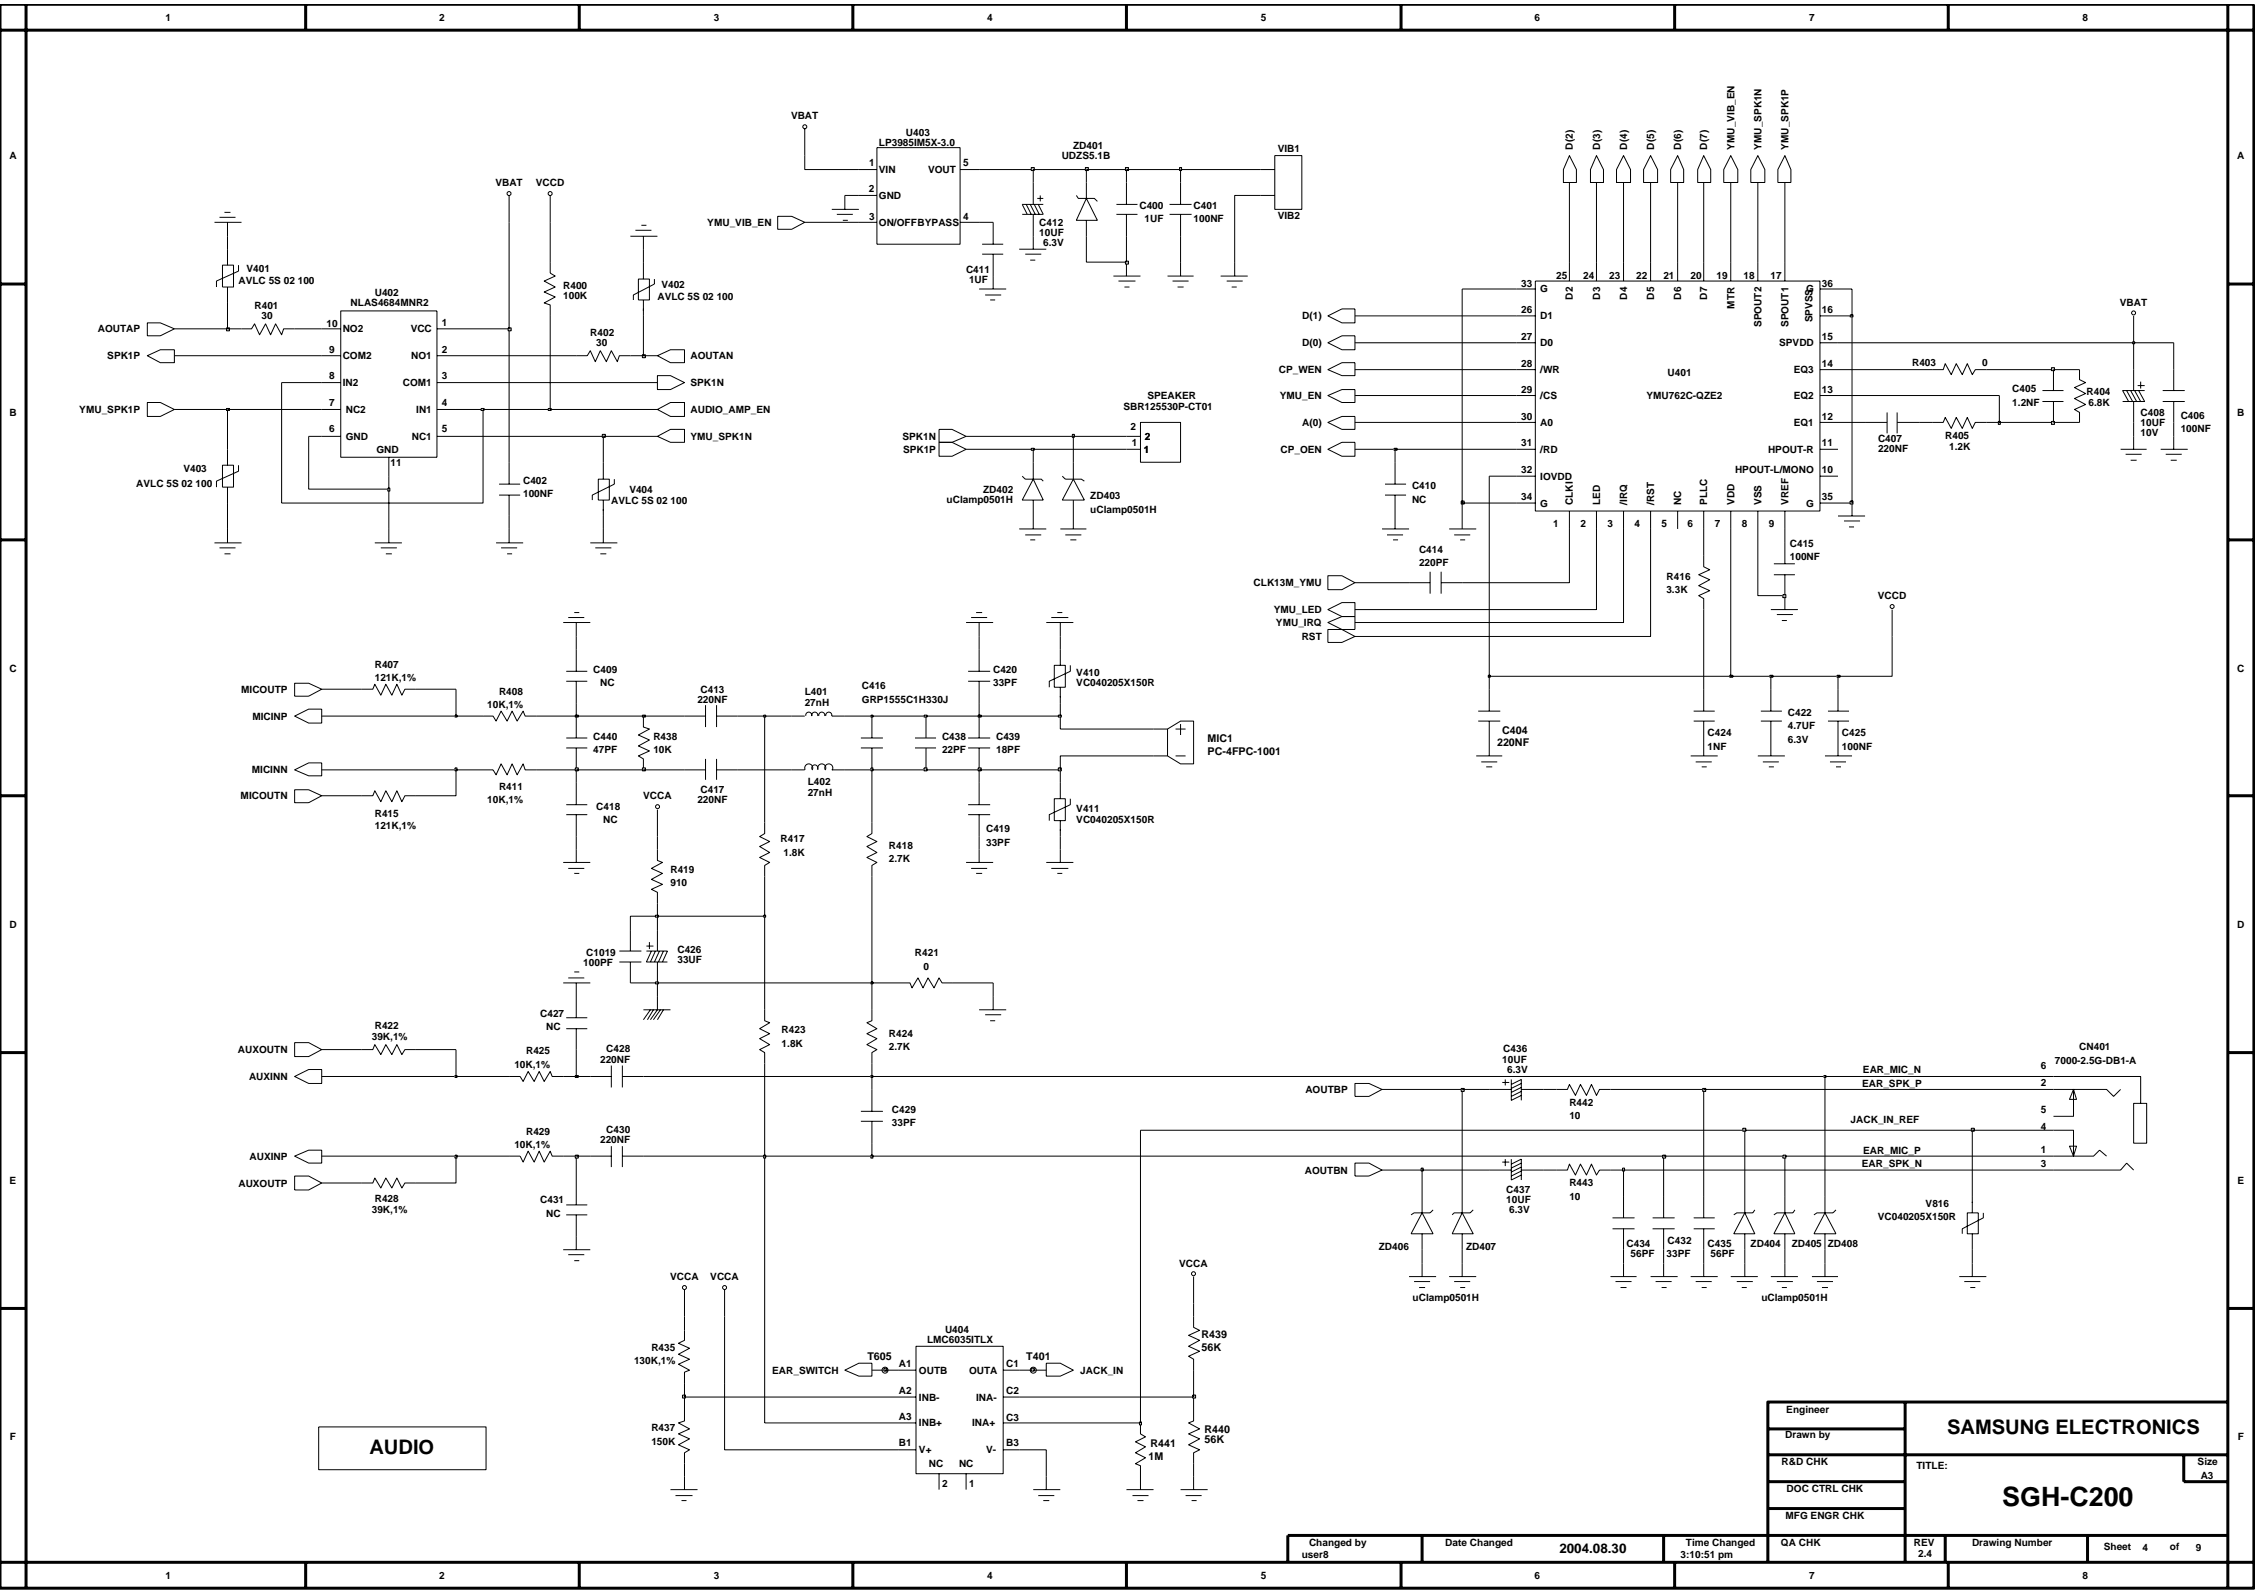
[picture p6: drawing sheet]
<svg xmlns="http://www.w3.org/2000/svg" width="192mm" height="135mm" viewBox="0 0 192 135" stroke-linecap="round" stroke-linejoin="round" font-family="sans-serif">
<defs><g id="words">
<text font-size="2.3" x="170.1" y="127.9">SGH-C200</text>
<g font-size="1.7">
<text x="31.4" y="123.5">AUDIO</text>
<text x="165.4" y="121.8">SAMSUNG ELECTRONICS</text>
</g>
<text font-size="1.1" x="132.5" y="131.9">2004.08.30</text>
<g font-size=".9">
<text x="133.6" y="12.7" transform="rotate(-90 133.6 12.7)">D(2)</text>
<text x="135.9" y="12.7" transform="rotate(-90 135.9 12.7)">D(3)</text>
<text x="138.2" y="12.7" transform="rotate(-90 138.2 12.7)">D(4)</text>
<text x="140.5" y="12.7" transform="rotate(-90 140.5 12.7)">D(5)</text>
<text x="142.8" y="12.7" transform="rotate(-90 142.8 12.7)">D(6)</text>
<text x="145" y="12.7" transform="rotate(-90 145 12.7)">D(7)</text>
<text x="147.3" y="12.7" transform="rotate(-90 147.3 12.7)">YMU_VIB_EN</text>
<text x="149.6" y="12.7" transform="rotate(-90 149.6 12.7)">YMU_SPK1N</text>
<text x="151.9" y="12.7" transform="rotate(-90 151.9 12.7)">YMU_SPK1P</text>
<text x="133.6" y="25.4" transform="rotate(-90 133.6 25.4)">D2</text>
<text x="135.9" y="25.4" transform="rotate(-90 135.9 25.4)">D3</text>
<text x="138.2" y="25.4" transform="rotate(-90 138.2 25.4)">D4</text>
<text x="140.5" y="25.4" transform="rotate(-90 140.5 25.4)">D5</text>
<text x="142.8" y="25.4" transform="rotate(-90 142.8 25.4)">D6</text>
<text x="145" y="25.4" transform="rotate(-90 145 25.4)">D7</text>
<text x="147.3" y="26.2" transform="rotate(-90 147.3 26.2)">MTR</text>
<text x="149.6" y="27.8" transform="rotate(-90 149.6 27.8)">SPOUT2</text>
<text x="151.9" y="27.8" transform="rotate(-90 151.9 27.8)">SPOUT1</text>
<text x="154" y="27.4" transform="rotate(-90 154 27.4)">SPVSS</text>
<text x="133.6" y="42.9" transform="rotate(-90 133.6 42.9)">CLKI</text>
<text x="135.9" y="42.9" transform="rotate(-90 135.9 42.9)">LED</text>
<text x="138.2" y="42.9" transform="rotate(-90 138.2 42.9)">/IRQ</text>
<text x="140.5" y="42.9" transform="rotate(-90 140.5 42.9)">/RST</text>
<text x="142.8" y="42.9" transform="rotate(-90 142.8 42.9)">NC</text>
<text x="145" y="42.9" transform="rotate(-90 145 42.9)">PLLC</text>
<text x="147.3" y="42.9" transform="rotate(-90 147.3 42.9)">VDD</text>
<text x="149.6" y="42.9" transform="rotate(-90 149.6 42.9)">VSS</text>
<text x="151.9" y="42.9" transform="rotate(-90 151.9 42.9)">VREF</text>
<text x="102.6" y="64.1">PC-4FPC-1001</text>
<text x="102.6" y="63">MIC1</text>
<text x="127.2" y="63.3">220NF</text>
<text x="127.6" y="62.3">C404</text>
<text x="102.1" y="113.6">R439</text>
<text x="73.7" y="115.5">T605</text>
<text x="87.2" y="115.5">T401</text>
<text x="102.1" y="114.7">56K</text>
<text x="97.6" y="124">1M</text>
<text x="97.7" y="122.9">R441</text>
<text x="102.3" y="121.7">R440</text>
<text x="102.3" y="122.5">56K</text>
</g>
<g font-size=".8">
<text x="14.1" y="1.8">1</text>
<text x="37.3" y="1.8">2</text>
<text x="60.6" y="1.8">3</text>
<text x="83.9" y="1.8">4</text>
<text x="107.1" y="1.8">5</text>
<text x="130.4" y="1.8">6</text>
<text x="153.7" y="1.8">7</text>
<text x="176.9" y="1.8">8</text>
<text x="67.2" y="10.1">VBAT</text>
<text x="77" y="11.5">U403</text>
<text x=".8" y="13.5">A</text>
<text x="42.1" y="15.8">VBAT</text>
<text x="45.5" y="15.8">VCCD</text>
<text x="73.8" y="16.3">2</text>
<text x="73.8" y="14.1">1</text>
<text x="74.7" y="12.4">LP3985IM5X-3.0</text>
<text x="74.7" y="16.9">GND</text>
<text x="74.7" y="14.7">VIN</text>
<text x="78.8" y="14.7">VOUT</text>
<text x="81.8" y="14.1">5</text>
<text x="90.2" y="13.5">UDZS5.1B</text>
<text x="91.2" y="12.7">ZD401</text>
<text x="96.8" y="17.8">C400</text>
<text x="101.4" y="17.8">C401</text>
<text x="108.5" y="12.9">VIB1</text>
<text x="190.1" y="13.5">A</text>
<text x="20.9" y="23.1">V401</text>
<text x="60.1" y="19.2">YMU_VIB_EN</text>
<text x="73.8" y="18.7">3</text>
<text x="74.7" y="19.2">ON/OFFBYPASS</text>
<text x="81.8" y="18.7">4</text>
<text x="82.1" y="23.2">C411</text>
<text x="88.3" y="19.2">C412</text>
<text x="88.3" y="20.1">10UF</text>
<text x="88.6" y="20.9">6.3V</text>
<text x="97.2" y="18.9">1UF</text>
<text x="101.4" y="18.9">100NF</text>
<text x="108.5" y="18.6">VIB2</text>
<text x="132.2" y="23.7">25</text>
<text x="134.5" y="23.7">24</text>
<text x="136.7" y="23.7">23</text>
<text x="139" y="23.7">22</text>
<text x="141.3" y="23.7">21</text>
<text x="143.6" y="23.7">20</text>
<text x="145.8" y="23.7">19</text>
<text x="148.1" y="23.7">18</text>
<text x="150.4" y="23.7">17</text>
<text x="8.3" y="28.2">AOUTAP</text>
<text x="20.3" y="24.1">AVLC 5S 02 100</text>
<text x="21.6" y="26.2">R401</text>
<text x="22.2" y="27.1">30</text>
<text x="27.7" y="27.7">10</text>
<text x="28" y="29.9">9</text>
<text x="29.1" y="28.2">NO2</text>
<text x="29.8" y="26">NLAS4684MNR2</text>
<text x="31.8" y="25.2">U402</text>
<text x="34.9" y="28.2">VCC</text>
<text x="37.5" y="27.7">1</text>
<text x="37.5" y="29.9">2</text>
<text x="47.8" y="25.4">100K</text>
<text x="47.8" y="24.5">R400</text>
<text x="50.1" y="28.5">R402</text>
<text x="50.7" y="29.4">30</text>
<text x="55.8" y="25.5">AVLC 5S 02 100</text>
<text x="56.2" y="24.4">V402</text>
<text x="82.3" y="24">1UF</text>
<text x="110.6" y="27.1">D(1)</text>
<text x="110.6" y="29.4">D(0)</text>
<text x="129.2" y="24.4">33</text>
<text x="129.2" y="28.8">27</text>
<text x="129.2" y="26.6">26</text>
<text x="130.9" y="24.8">G</text>
<text x="130.9" y="29.4">D0</text>
<text x="130.9" y="27.1">D1</text>
<text x="151.2" y="29.4">SPVDD</text>
<text x="153.4" y="24.8">G</text>
<text x="154.8" y="28.8">15</text>
<text x="154.8" y="26.6">16</text>
<text x="154.8" y="24.4">36</text>
<text x="180.1" y="26">VBAT</text>
<text x=".8" y="35.3">B</text>
<text x="6.7" y="35.1">YMU_SPK1P</text>
<text x="9.1" y="30.5">SPK1P</text>
<text x="28" y="32.2">8</text>
<text x="28" y="34.5">7</text>
<text x="29.1" y="32.8">IN2</text>
<text x="29.1" y="30.5">COM2</text>
<text x="29.4" y="35.1">NC2</text>
<text x="34.2" y="32.8">COM1</text>
<text x="34.9" y="30.5">NO1</text>
<text x="35.4" y="35.1">IN1</text>
<text x="37.5" y="32.2">3</text>
<text x="37.5" y="34.5">4</text>
<text x="58.7" y="32.8">SPK1N</text>
<text x="58.7" y="35.1">AUDIO_AMP_EN</text>
<text x="58.7" y="30.5">AOUTAN</text>
<text x="95.4" y="34.8">SBR125530P-CT01</text>
<text x="97.5" y="33.9">SPEAKER</text>
<text x="108.6" y="31.7">CP_WEN</text>
<text x="108.7" y="33.9">YMU_EN</text>
<text x="129.2" y="35.7">30</text>
<text x="129.2" y="33.4">29</text>
<text x="129.2" y="31.1">28</text>
<text x="130.9" y="33.9">/CS</text>
<text x="130.9" y="31.7">/WR</text>
<text x="139.9" y="33.9">YMU762C-QZE2</text>
<text x="141.7" y="31.9">U401</text>
<text x="152.4" y="33.9">EQ2</text>
<text x="152.4" y="31.7">EQ3</text>
<text x="154.8" y="35.7">12</text>
<text x="154.8" y="33.4">13</text>
<text x="154.8" y="31.1">14</text>
<text x="162.4" y="31">R403</text>
<text x="168.4" y="31">0</text>
<text x="171" y="34.5">1.2NF</text>
<text x="171" y="33.3">C405</text>
<text x="177.3" y="33.6">R404</text>
<text x="177.4" y="34.5">6.8K</text>
<text x="181.9" y="35.4">C408</text>
<text x="185.3" y="35.6">C406</text>
<text x="190.1" y="35.3">B</text>
<text x="11.6" y="41.4">AVLC 5S 02 100</text>
<text x="15.6" y="40.1">V403</text>
<text x="28" y="36.7">6</text>
<text x="29.4" y="37.4">GND</text>
<text x="32" y="38.5">GND</text>
<text x="33.2" y="39.6">11</text>
<text x="35" y="37.4">NC1</text>
<text x="37.5" y="36.7">5</text>
<text x="44.4" y="41.1">C402</text>
<text x="53.5" y="41.9">V404</text>
<text x="58.7" y="37.4">YMU_SPK1N</text>
<text x="76.7" y="37.4">SPK1N</text>
<text x="76.7" y="38.5">SPK1P</text>
<text x="83.5" y="41.9">ZD402</text>
<text x="96" y="36.5">2</text>
<text x="96.2" y="37.9">1</text>
<text x="97.2" y="38.5">1</text>
<text x="97.3" y="37.4">2</text>
<text x="108.8" y="38.5">CP_OEN</text>
<text x="110.6" y="36.2">A(0)</text>
<text x="120" y="41.5">C410</text>
<text x="129.2" y="40.2">32</text>
<text x="129.2" y="37.9">31</text>
<text x="130.9" y="40.7">IOVDD</text>
<text x="130.9" y="36.2">A0</text>
<text x="130.9" y="38.5">/RD</text>
<text x="147.4" y="40.1">HPOUT-L/MONO</text>
<text x="150.2" y="38.5">HPOUT-R</text>
<text x="152.4" y="36.2">EQ1</text>
<text x="154.8" y="40.2">10</text>
<text x="154.8" y="37.9">11</text>
<text x="159.5" y="37.6">C407</text>
<text x="159.5" y="38.4">220NF</text>
<text x="165.3" y="37.3">R405</text>
<text x="165.6" y="38.2">1.2K</text>
<text x="181.9" y="36.2">10UF</text>
<text x="181.9" y="37">10V</text>
<text x="185.3" y="36.7">100NF</text>
<text x="44.4" y="42.2">100NF</text>
<text x="51.9" y="42.8">AVLC 5S 02 100</text>
<text x="80.4" y="42.7">uClamp0501H</text>
<text x="92.6" y="43.6">uClamp0501H</text>
<text x="92.6" y="42.4">ZD403</text>
<text x="120" y="42.7">NC</text>
<text x="120.6" y="46.9">C414</text>
<text x="129.2" y="42.5">34</text>
<text x="130.9" y="43">G</text>
<text x="132" y="44.7">1</text>
<text x="134.3" y="44.7">2</text>
<text x="136.6" y="44.7">3</text>
<text x="138.9" y="44.7">4</text>
<text x="141.2" y="44.7">5</text>
<text x="143.4" y="44.7">6</text>
<text x="145.7" y="44.7">7</text>
<text x="148" y="44.7">8</text>
<text x="150.3" y="44.7">9</text>
<text x="152.1" y="46.4">C415</text>
<text x="152.1" y="47.5">100NF</text>
<text x="153.4" y="43">G</text>
<text x="154.8" y="42.5">35</text>
<text x="106.5" y="49.8">CLK13M_YMU</text>
<text x="108.2" y="52.1">YMU_LED</text>
<text x="108.4" y="53.2">YMU_IRQ</text>
<text x="120.6" y="48">220PF</text>
<text x="141.6" y="50.3">3.3K</text>
<text x="141.6" y="49.2">R416</text>
<text x="159.5" y="50.9">VCCD</text>
<text x=".8" y="57.1">C</text>
<text x="20.5" y="58.8">MICOUTP</text>
<text x="31.8" y="57.8">121K,1%</text>
<text x="31.8" y="56.7">R407</text>
<text x="42.4" y="59">R408</text>
<text x="50.4" y="57.2">C409</text>
<text x="51" y="58.3">NC</text>
<text x="59.2" y="59.7">220NF</text>
<text x="59.5" y="58.9">C413</text>
<text x="68.4" y="60">27nH</text>
<text x="68.4" y="59">L401</text>
<text x="73.2" y="58.5">C416</text>
<text x="73.2" y="59.7">GRP1555C1H330J</text>
<text x="84.4" y="57.2">C420</text>
<text x="84.4" y="58.3">33PF</text>
<text x="91.4" y="57.4">V410</text>
<text x="91.4" y="58.3">VC040205X150R</text>
<text x="110.6" y="54.3">RST</text>
<text x="190.1" y="57.1">C</text>
<text x="21.4" y="65.7">MICINN</text>
<text x="21.4" y="61.1">MICINP</text>
<text x="41.4" y="60.1">10K,1%</text>
<text x="50.4" y="62.8">C440</text>
<text x="50.4" y="63.9">47PF</text>
<text x="55.5" y="62.8">R438</text>
<text x="55.5" y="63.9">10K</text>
<text x="80" y="62.8">C438</text>
<text x="80" y="63.9">22PF</text>
<text x="84.6" y="63.9">18PF</text>
<text x="84.6" y="62.8">C439</text>
<text x="145.1" y="63.7">1NF</text>
<text x="145.1" y="62.5">C424</text>
<text x="151.9" y="61.9">4.7UF</text>
<text x="151.9" y="63.1">6.3V</text>
<text x="151.9" y="60.8">C422</text>
<text x="156.5" y="63.7">100NF</text>
<text x="156.5" y="62.5">C425</text>
<text x="20.4" y="67.9">MICOUTN</text>
<text x="31.8" y="70.4">121K,1%</text>
<text x="31.8" y="69.3">R415</text>
<text x="41.4" y="68.2">10K,1%</text>
<text x="42.4" y="67.1">R411</text>
<text x="50.7" y="68.8">C418</text>
<text x="51.3" y="69.9">NC</text>
<text x="54.6" y="67.9">VCCA</text>
<text x="59.2" y="68.2">220NF</text>
<text x="59.5" y="67.3">C417</text>
<text x="66.3" y="71.5">R417</text>
<text x="68.6" y="66.6">L402</text>
<text x="68.6" y="67.6">27nH</text>
<text x="83.8" y="71.9">33PF</text>
<text x="83.8" y="70.7">C419</text>
<text x="91.4" y="69.9">VC040205X150R</text>
<text x="91.4" y="68.9">V411</text>
<text x="57" y="75.3">910</text>
<text x="57" y="74.2">R419</text>
<text x="66.6" y="72.7">1.8K</text>
<text x="75.5" y="73.2">2.7K</text>
<text x="75.5" y="72.1">R418</text>
<text x=".8" y="78.8">D</text>
<text x="49.5" y="82">100PF</text>
<text x="49.8" y="81.2">C1019</text>
<text x="57.6" y="81.8">33UF</text>
<text x="57.6" y="80.9">C426</text>
<text x="77.7" y="81.2">R421</text>
<text x="78.4" y="82.4">0</text>
<text x="190.1" y="78.8">D</text>
<text x="20.2" y="89.4">AUXOUTN</text>
<text x="31.6" y="88.3">39K,1%</text>
<text x="31.8" y="87.4">R422</text>
<text x="44.7" y="89.6">R425</text>
<text x="45.9" y="86.3">C427</text>
<text x="46.4" y="87.4">NC</text>
<text x="51.5" y="89.4">C428</text>
<text x="66.4" y="87.7">R423</text>
<text x="66.4" y="88.9">1.8K</text>
<text x="75.5" y="89.1">2.7K</text>
<text x="75.5" y="88">R424</text>
<text x="127.7" y="89.4">C436</text>
<text x="176.6" y="89.2">CN401</text>
<text x="21.2" y="91.7">AUXINN</text>
<text x="43.7" y="90.7">10K,1%</text>
<text x="51" y="90.3">220NF</text>
<text x="75.8" y="95.6">33PF</text>
<text x="75.8" y="94.5">C429</text>
<text x="110.9" y="92.8">AOUTBP</text>
<text x="127.6" y="90.3">10UF</text>
<text x="128" y="91.2">6.3V</text>
<text x="133.3" y="95">10</text>
<text x="133.3" y="93.9">R442</text>
<text x="157.2" y="95.4">JACK_IN_REF</text>
<text x="158.2" y="92.3">EAR_SPK_P</text>
<text x="158.3" y="91.1">EAR_MIC_N</text>
<text x="173.4" y="96">4</text>
<text x="173.4" y="94.5">5</text>
<text x="173.4" y="90.8">6</text>
<text x="173.4" y="92.3">2</text>
<text x="174.6" y="90.3">7000-2.5G-DB1-A</text>
<text x=".8" y="100.5">E</text>
<text x="20.3" y="100.8">AUXOUTP</text>
<text x="21.2" y="98.5">AUXINP</text>
<text x="43.7" y="97.5">10K,1%</text>
<text x="44.7" y="96.4">R429</text>
<text x="51" y="97.1">220NF</text>
<text x="51.5" y="96.2">C430</text>
<text x="110.9" y="99.7">AOUTBN</text>
<text x="128" y="101.3">C437</text>
<text x="133.3" y="101.9">10</text>
<text x="133.3" y="100.7">R443</text>
<text x="158.2" y="99.1">EAR_SPK_N</text>
<text x="158.3" y="98">EAR_MIC_P</text>
<text x="173.4" y="97.9">1</text>
<text x="173.4" y="99.1">3</text>
<text x="190.1" y="100.5">E</text>
<text x="31.6" y="103">39K,1%</text>
<text x="31.8" y="102.1">R428</text>
<text x="45.9" y="102.1">C431</text>
<text x="46.4" y="103.3">NC</text>
<text x="100.2" y="107.6">VCCA</text>
<text x="117.1" y="106.1">ZD406</text>
<text x="124.5" y="106.1">ZD407</text>
<text x="128" y="102.1">10UF</text>
<text x="128.2" y="103">6.3V</text>
<text x="138.2" y="105.9">C434</text>
<text x="138.5" y="106.7">56PF</text>
<text x="141.6" y="106.7">33PF</text>
<text x="141.7" y="105.6">C432</text>
<text x="145.1" y="105.9">C435</text>
<text x="145.3" y="106.7">56PF</text>
<text x="148.7" y="105.9">ZD404</text>
<text x="152.2" y="105.9">ZD405 ZD408</text>
<text x="159.5" y="103.6">VC040205X150R</text>
<text x="163.6" y="102.5">V816</text>
<text x="56.9" y="108.7">VCCA</text>
<text x="60.3" y="108.7">VCCA</text>
<text x="80.3" y="113.2">U404</text>
<text x="120" y="110.5">uClamp0501H</text>
<text x="149.6" y="110.5">uClamp0501H</text>
<text x="53.9" y="115.8">130K,1%</text>
<text x="55.3" y="114.7">R435</text>
<text x="65.6" y="116.7">EAR_SWITCH</text>
<text x="76.4" y="116.1">A1</text>
<text x="76.4" y="118.4">A2</text>
<text x="78.1" y="116.7">OUTB</text>
<text x="78.1" y="118.9">INB-</text>
<text x="78.8" y="114.1">LMC6035ITLX</text>
<text x="82.3" y="116.7">OUTA</text>
<text x="82.9" y="118.9">INA-</text>
<text x="85.5" y="116.1">C1</text>
<text x="85.5" y="118.4">C2</text>
<text x="91.8" y="116.7">JACK_IN</text>
<text x="151.8" y="120">Engineer</text>
<text x=".8" y="122.3">F</text>
<text x="55.3" y="121.5">R437</text>
<text x="55.3" y="122.7">150K</text>
<text x="76.4" y="120.6">A3</text>
<text x="76.4" y="122.8">B1</text>
<text x="78.1" y="121.1">INB+</text>
<text x="78.1" y="123.4">V+</text>
<text x="78.9" y="124.6">NC</text>
<text x="81.5" y="124.6">NC</text>
<text x="82.6" y="121.1">INA+</text>
<text x="83.8" y="123.4">V-</text>
<text x="85.5" y="120.6">C3</text>
<text x="85.5" y="122.8">B3</text>
<text x="151.4" y="124.4">R&amp;D CHK</text>
<text x="151.7" y="122.2">Drawn by</text>
<text x="162.8" y="124.8">TITLE:</text>
<text x="186.7" y="124.4">Size</text>
<text x="187" y="125.6">A3</text>
<text x="190.1" y="122.3">F</text>
<text x="80" y="126.3">2</text>
<text x="82.3" y="126.3">1</text>
<text x="111.2" y="131.3">Changed by</text>
<text x="122.8" y="131.3">Date Changed</text>
<text x="143.2" y="131.3">Time Changed</text>
<text x="151.3" y="131.3">QA CHK</text>
<text x="151.7" y="129">MFG ENGR CHK</text>
<text x="151.8" y="126.7">DOC CTRL CHK</text>
<text x="162.6" y="131.3">REV</text>
<text x="167.5" y="131.3">Drawing Number</text>
<text x="178.7" y="131.6">Sheet</text>
<text x="182" y="131.7">4</text>
<text x="184.3" y="131.6">of</text>
<text x="186.5" y="131.7">9</text>
<text x="14.1" y="134.1">1</text>
<text x="37.3" y="134.1">2</text>
<text x="60.6" y="134.1">3</text>
<text x="83.9" y="134.1">4</text>
<text x="107.1" y="134.1">5</text>
<text x="110.6" y="132.3">user8</text>
<text x="130.4" y="134.1">6</text>
<text x="142.8" y="132.3">3:10:51 pm</text>
<text x="153.7" y="134.1">7</text>
<text x="163" y="132.2">2.4</text>
<text x="176.9" y="134.1">8</text>
</g>
</g></defs>
<g fill="none" stroke="#000" stroke-width=".08">
<path d="M18.2 18.9h2.3M18.6 18.5h1.4M19.1 18h.5M19.3 18.9v1.2M43.3 16.6v2.3M46.7 16.6v2.3M54 19.6h1.3M54.5 19.1h.4M66.1 18.4h1.2l1.1 .5-1.1 .6h-1.2zM68.4 10.9v2.3M70.7 17.8h2.3M71.1 18.2h1.4"/>
<path d="M71.6 18.7h.4M71.8 16.6v1.2M73 14.4h1.5M73 16.6h1.5M73 18.9h1.5M74.5 12.5h7.1v8.2h-7.1zM81.6 14.4h1.6M81.6 18.9h1.6M84.4 18.9v1.8M87.2 17.4l.4 .8M87.5 17.4l.4 .8M87.8 15.5v1.9"/>
<path d="M87.8 18.2v3M87.9 17.4l.4 .8M88.1 16.9h.5M88.2 17.4l.4 .8h-1.8M88.4 16.6v.5M88.6 17.4h-1.8l.5 .8M91.4 16.6l.2 .3h1.4l.2 .2M92.3 15.5v1.4M92.3 18.7v1.4M92.3 16.9l.9 1.8h-1.8zM94.8 18.2h1.8M94.8 17.4h1.8"/>
<path d="M95.7 15.5v1.9M95.7 18.2v1.9M99.4 18.2h1.8M99.4 17.4h1.8M100.3 15.5v1.9M100.3 18.2v1.9M107.1 14.4h1.2M107.1 16.6h1.2M108.3 13.2h2.3v4.6h-2.3zM133.3 13.2l.6 1.2v1.1h-1.1v-1.1zM135.6 13.2l.6 1.2v1.1h-1.1v-1.1zM137.9 13.2l.6 1.2v1.1h-1.2v-1.1z"/>
<path d="M140.2 13.2l.6 1.2v1.1h-1.2v-1.1zM142.5 13.2l.5 1.2v1.1h-1.1v-1.1zM144.7 13.2l.6 1.2v1.1h-1.1v-1.1zM147 13.2l.6 1.2v1.1h-1.2v-1.1zM149.3 13.2l.6 1.2v1.1h-1.2v-1.1zM151.6 13.2l.5 1.2v1.1h-1.1v-1.1zM12.5 34.2h1.1l1.2 .6-1.2 .6h-1.1zM12.5 27.4h1.1l1.2 .5-1.2 .6h-1.1zM12.5 30.2l1.1-.5h1.2v1.1h-1.2zM18.9 22.5h.9v1.9h-.9zM18.9 39.5h.9v1.9h-.9zM19.3 21.2v1.3"/>
<path d="M19.3 24.4v1.3M19.3 38.2v1.3M20.3 22.5v.5l-1.9 .9v.5M20.3 39.5v.5l-1.9 .9v.5M20.5 27.9h.9l.2-.4 .5 .9 .5-.9 .4 .9 .4-.9 .5 .9 .2-.5h.9M27.3 34.8h1.6M27.3 32.5h1.6M27.3 30.2h1.6M27.3 27.9h1.6M27.3 37.1h1.6M28.9 26.4h8.2v12.4h-8.2zM33 38.8v1.6"/>
<path d="M37.1 34.8h1.6M37.1 32.5h1.6M37.1 30.2h1.6M37.1 27.9h1.6M37.1 37.1h1.6M43.3 39.3v1.8M46.7 22.3v.9l.5 .2-1 .5 1 .5-1 .4 1 .4-1 .5 .5 .2v.9M49 30.2h.9l.2-.4 .5 .9 .4-.9 .5 .9 .4-.9 .5 .9 .2-.5h1M51.3 39.3v1.4M53.6 20.1h2.3M54.2 23.7h1v1.8h-1zM54.7 20.1v1.1"/>
<path d="M54.7 22.3v1.4M54.7 25.5v1.3M55.6 23.7v.4l-1.8 1v.4M55.9 37.1l1.1-.6h1.2v1.1h-1.2zM55.9 34.8l1.1-.6h1.2v1.2h-1.2zM55.9 30.2l1.1-.5h1.2v1.1h-1.2zM55.9 31.9h1.1l1.2 .6-1.2 .6h-1.1zM79.8 37.6h1.1l1.2 .6-1.2 .5h-1.1zM79.8 36.5h1.1l1.2 .6-1.2 .5h-1.1zM83.2 24.5h2.3M83.4 21.6h1.8M83.4 20.7h1.8"/>
<path d="M83.7 25.1h1.4M84.1 25.5h.4M84.4 21.6v2.9M86.6 21.2h2.3M87.1 21.6h1.4M87.5 22.1h.4M87.8 39.3v1.4M91.2 39.3v1.4M94.6 23.4h2.3M95 23.9h1.5M95.5 24.4h.5M95.7 37.1h1.2"/>
<path d="M95.7 38.2h1.2M95.7 22.3v1.1M96.9 35.9h3.4v3.4h-3.4zM99.2 23.4h2.2M99.6 23.9h1.4M100 24.4h.5M100.3 22.3v1.1M103.7 23.4h2.3M104.2 23.9h1.4M104.6 24.4h.5M104.9 22.3v1.1M112.8 26.8l1.2-.6h1.1v1.2h-1.1z"/>
<path d="M112.8 31.4l1.2-.6h1.1v1.1h-1.1zM112.8 35.9l1.2-.5h1.1v1.1h-1.1zM112.8 38.2l1.2-.6h1.1v1.1h-1.1zM112.8 33.6l1.2-.5h1.1v1.1h-1.1zM112.8 29.1l1.2-.6h1.1v1.2h-1.1zM118.5 39.3v1.8M128.8 38.2h1.6M128.8 35.9h1.6M128.8 33.6h1.6M128.8 31.4h1.6M128.8 29.1h1.6M128.8 26.8h1.6"/>
<path d="M128.8 24.5h1.6M130.4 23.9h24.2v19.5h-24.2zM133.3 22.3v1.6M135.6 22.3v1.6M137.9 22.3v1.6M140.2 22.3v1.6M142.5 22.3v1.6M144.7 22.3v1.6M147 22.3v1.6M149.3 22.3v1.6M151.6 22.3v1.6M154.6 38.2h1.5"/>
<path d="M154.6 35.9h1.5M154.6 33.6h1.5M154.6 31.4h1.5M154.6 29.1h1.5M154.6 26.8h1.5M154.6 24.5h1.5M158.4 35.9h1.9M160.3 35v1.8M161.2 35.9h1.8M161.2 35v1.8M164.1 35.9h1l.2-.4 .5 .9 .4-.9 .5 .9 .4-.9 .5 .9 .2-.5h.9M164.1 31.4h1l.2-.5 .5 .9 .4-.9 .5 .9 .4-.9 .5 .9 .2-.4h.9"/>
<path d="M173.5 34.1h1.8M173.5 33.2h1.8M174.4 31.4v1.8M174.4 34.1v1.8M176.7 31.4v.8l.5 .3-1 .4 1 .5-1 .4 1 .6-1 .4 .5 .2v.9M180.2 38.2h2.2M180.6 38.6h1.3M180.7 33.2l.5 .9M181 33.2l.5 .9M181 39.1h.5M181.3 26.8v2.3M181.3 31.4v1.8"/>
<path d="M181.3 34.1v1.8M181.3 37.1v1.1M181.3 33.2l.6 .9M181.6 32.7h.6M181.7 33.2l.5 .9h-1.9M181.9 32.4v.6M182.2 33.2h-1.9l.5 .9M183.6 38.2h2.3M183.7 34.1h1.9M183.7 33.2h1.9M184 38.6h1.3M184.4 39.1h.5"/>
<path d="M184.7 31.4v1.8M184.7 34.1v1.8M184.7 37.1v1.1M18.2 46.1h2.3M18.6 46.5h1.4M19.1 47h.5M19.3 41.4v1.3M19.3 44.9v1.2M25 58h1.2l1.1 .5-1.1 .6h-1.2zM30.7 58.5h1l.1-.4 .6 .9 .4-.9 .5 .9 .4-.9 .4 .9 .3-.5h.9M31.8 46.1h2.3M32.4 46.5h1.3"/>
<path d="M32.8 47h.5M33 44.9v1.2M42.1 46.1h2.3M42.4 42h1.8M42.4 41.1h1.8M42.6 46.5h1.3M43.1 47h.4M43.3 42v1.8M43.3 44.9v1.2M47.8 52.9h2.3M48.1 57.9h1.8M48.1 57h1.8"/>
<path d="M48.3 52.4h1.3M48.8 52h.4M49 52.9v1.2M49 55.1v1.9M49 57.9v1.8M50.1 46.1h2.3M50.6 46.5h1.3M50.8 40.7h1v1.8h-1zM51 47h.5M51.3 42.5v1.3M51.3 44.9v1.2M52.2 40.7v.4l-1.9 .9v.5"/>
<path d="M59.9 59.9v1.8M60.9 59.9v1.8M82.1 52.9h2.3M82.2 57.9h1.9M82.2 57h1.9M82.5 52.4h1.4M82.9 52h.5M83.2 52.9v1.2M83.2 55.1v1.9M83.2 57.9v1.8M86.6 44.9h2.3M86.8 40.4l.3 .3h1.4l.1 .2"/>
<path d="M87.1 45.4h1.4M87.5 45.8h.4M87.8 42.5v2.4M87.8 40.7l.8 1.8h-1.8zM88.9 52.9h2.3M89.3 52.4h1.5M89.6 56.5h.9v1.9h-.9zM89.8 52h.4M90.1 52.9v1.2M90.1 55.1v1.4M90.1 58.4v1.3M90.1 44.9h2.2"/>
<path d="M90.2 40.4l.3 .3h1.4l.2 .2M90.5 45.4h1.4M90.9 56.5v.5l-1.8 .9v.5M90.9 45.8h.5M91.2 42.5v2.4M91.2 40.7l.9 1.8h-1.9zM112.8 51.8l1.2-.6h1.1v1.2h-1.1zM112.8 53.5h1.2l1.1 .6-1.1 .5h-1.2zM112.8 48.9h1.2l1.1 .6-1.1 .6h-1.2zM112.8 52.9l1.2-.5h1.1v1.1h-1.1zM117.4 44.9h2.3M117.7 42h1.8"/>
<path d="M117.7 41.1h1.8M117.8 45.4h1.4M118.3 45.8h.5M118.5 42v2.9M119.7 49.5h1.8M121.5 48.6v1.8M122.4 49.5h1.8M122.4 48.6v1.8M123.1 44.9h2.3M123.5 45.4h1.4M124 45.8h.5M124.2 43.8v1.1"/>
<path d="M126.5 58.5v1.9M128.8 40.4h1.6M128.8 42.7h1.6M133.3 43.4v1.5M135.6 43.4v1.5M137.9 43.4v1.5M140.2 43.4v1.5M142.5 43.4v1.5M144.7 47.2v.9l.5 .3-.9 .4 .9 .4-.9 .5 .9 .5-.9 .4 .4 .2v1M144.7 43.4v1.5M144.7 58.5v1.9M147 43.4v1.5"/>
<path d="M149.3 43.4v1.5M150.4 58.5v1.9M150.4 51.8h2.3M150.7 47.9h1.8M150.7 48.8h1.8M151 52.2h1.3M151.4 52.7h.4M151.6 43.4v1.5M151.6 46.1v1.8M151.6 48.8v3M154.6 40.4h1.5M154.6 42.7h1.5"/>
<path d="M156.1 43.8h2.3M156.1 58.5v1.9M156.7 44.2h1.3M157.1 44.8h.4M157.3 42.7v1.1M160.7 51.8v2.3M25 65.4l1.2-.6h1.1v1.1h-1.1zM25 67.1h1.2l1.1 .5-1.1 .6h-1.2zM25 60.8l1.2-.6h1.1v1.2h-1.1zM30.7 67.6h1l.1-.4 .6 .9 .4-.9 .5 .9 .4-.9 .4 .9 .3-.5h.9M41 60.8h.9l.2 .4 .5-.8 .5 .8 .4-.8 .4 .8 .5-.8 .2 .4h.9M41 65.4h.9l.2 .4 .5-.9 .5 .9 .4-.9 .4 .9 .5-.9 .2 .5h.9"/>
<path d="M47.8 73.2h2.3M48.1 62.7h1.8M48.1 63.5h1.8M48.1 68.3h1.8M48.1 69.2h1.8M48.3 73.7h1.3M48.8 74.2h.4M49 60.8v1.9M49 63.5v1.9M49 66.5v1.8M49 69.2v1.8M49 72.1v1.1"/>
<path d="M53.6 79v1.8M54.7 60.8v.9l.5 .2-1 .5 1 .4-1 .6 1 .4-1 .4 .5 .2v1M55.9 72.1v1l.4 .1-1 .5 1 .5-1 .5 1 .4-1 .4 .6 .3v.9M55.9 68.8v2.2M55.9 79v1.8M58.2 60.8h1.7M58.2 65.4h1.7M59.9 64.4v1.8M60.9 60.8h1.8M60.9 65.4h1.8M60.9 64.4v1.8M65 69.9v.9l-.5 .2 .9 .5-.9 .4 .9 .5-.9 .4 .9 .4-.4 .3v.9"/>
<path d="M67.3 60.8h1.1M67.3 65.4h1.1M68.4 65.4a.34 .34 0 0 1 .3-.5 .34 .34 0 0 1 .3 .5M68.5 60.8v-.2l.2-.1 .2 .1 .1 .2M69 60.8v-.2l.2-.1 .2 .1 .1 .2M69 65.4v-.4h.2h.2v.4M69.5 65.4a.34 .34 0 0 1 .3-.5 .34 .34 0 0 1 .3 .5M69.6 60.8v-.2l.2-.1 .2 .1 .1 .2M70.1 65.4a.34 .34 0 0 1 .3-.5 .34 .34 0 0 1 .3 .5M70.2 60.8v-.2l.2-.1 .2 .1 .1 .2M70.7 60.8h1.1M70.7 65.4h1.1"/>
<path d="M73.1 62.7h1.9M73.1 63.5h1.9M74.1 69.9v.9l-.5 .2 .9 .5-.9 .4 .9 .5-.9 .4 .9 .4-.4 .3v.9M74.1 60.8v1.9M74.1 63.5v1.9M77.7 62.7h1.8M77.7 63.5h1.8M78.7 60.8v1.9M78.7 63.5v1.9M82.1 73.2h2.3M82.2 62.7h1.9M82.2 63.5h1.9"/>
<path d="M82.2 68.3h1.9M82.2 69.2h1.9M82.5 73.7h1.4M82.9 74.2h.5M83.2 60.8v1.9M83.2 63.5v1.9M83.2 66.5v1.8M83.2 69.2v1.8M83.2 72.1v1.1M88.9 73.2h2.3M89.3 73.7h1.5M89.6 67.8h.9v1.9h-.9z"/>
<path d="M89.8 74.2h.4M90.1 66.5v1.3M90.1 69.7v1.3M90.1 72.1v1.1M90.9 67.8v.5l-1.8 .9v.5M98 61.9h1.2M99.2 61.9l1.1-.7h1.1v3.7h-1.1l-1.1-.7h-1.2M99.2 61.9v2.3M99.9 64.2h.8M99.9 61.9h.8M100.3 61.5v.9M125.4 64.2h2.2"/>
<path d="M125.6 61.2h1.9M125.6 60.4h1.9M125.8 64.7h1.4M126.3 65.1h.5M126.5 61.2v3M143.6 64.2h2.3M143.9 61.2h1.8M143.9 60.4h1.8M144.1 64.7h1.3M144.6 65.1h.4M144.7 61.2v3M149.3 64.2h2.3"/>
<path d="M149.6 61.2h1.8M149.6 60.4h1.8M149.8 64.7h1.3M150.3 65.1h.4M150.4 61.2v3M155 64.2h2.3M155.3 61.2h1.8M155.3 60.4h1.8M155.5 64.7h1.3M156 65.1h.4M156.1 61.2v3M25 98.2l1.2-.5h1.1v1.1h-1.1z"/>
<path d="M25 91.4l1.2-.6h1.1v1.2h-1.1zM25 88.5h1.2l1.1 .6-1.1 .6h-1.2zM25 99.9h1.2l1.1 .6-1.1 .6h-1.2zM30.7 89.1h1l.1-.4 .6 .9 .4-.9 .5 .9 .4-.9 .4 .9 .3-.5h.9M43.3 91.4h.9l.2 .4 .5-.8 .5 .8 .4-.8 .4 .8 .5-.8 .2 .4h.9M43.3 98.2h.9l.2 .5 .5-.9 .5 .9 .4-.9 .4 .9 .5-.9 .2 .4h.9M47.8 83.5h2.3M48.1 87.4h1.8M48.1 86.4h1.8M48.3 83h1.3M48.8 82.5h.4M49 83.5v2.9"/>
<path d="M49 87.4v1.7M50.1 91.4h1.8M50.1 98.2h1.8M51.9 90.5v1.8M51.9 97.3v1.8M52.6 81.7h1.9M52.6 80.8h1.9M52.9 91.4h1.8M52.9 90.5v1.8M52.9 97.3v1.8M52.9 98.2h1.8M53.6 81.7v1.8"/>
<path d="M54.7 85.8h2.3M54.9 80.8h1.8l-.4 .9M54.9 80.3h.6M55.2 80v.6M55.3 85.8l-.6 .8M55.3 80.8l-.4 .9h1.8M55.5 85.8l-.5 .8M55.7 80.8l-.4 .9M55.9 81.7v1.8M55.9 84.7v1.1l-.6 .8M56 80.8l-.4 .9M56.1 85.8l-.6 .8"/>
<path d="M56.4 85.8l-.5 .8M56.4 80.8l-.5 .9M65 85.8v.9l.4 .2-.9 .5 .9 .4-.9 .4 .9 .5-.9 .4 .5 .3v.9M65 98.2v22.6h12.8M73.1 95.2h1.9M73.1 94.4h1.9M74.1 85.8v.9l-.5 .2 .9 .5-.9 .4 .9 .4-.9 .5 .9 .4-.4 .3v.9M74.1 92.5v1.9M74.1 95.2v1.9M76.4 83.5h.9l.2 .4 .5-.9 .4 .9 .4-.9 .5 .9 .5-.9 .2 .5h.9M83.2 85.8h2.3M83.7 86.2h1.4"/>
<path d="M84.1 86.7h.4M84.4 84.7v1.1M115.1 92h1.2l1.1 .5-1.1 .6h-1.2zM115.1 98.8h1.2l1.1 .6-1.1 .5h-1.2zM126.5 99.4h1.9M126.5 92.5h1.9M127.6 98.7h.6M127.6 91.9h.6M127.9 91.7v.5M127.9 98.4v.6M128.4 98.9l.8-.5v1.8M128.4 98.4v1.8l.8-.4"/>
<path d="M128.4 92.1l.8-.4v1.7M128.4 91.7v1.7l.8-.4M129.2 99.4h1.9M129.2 92.5h1.9M129.2 99.5l-.8 .4M129.2 98.8l-.8 .4M129.2 99.1l-.8 .4M129.2 92.7l-.8 .4M129.2 92l-.8 .4M129.2 92.3l-.8 .5M132.2 92.5h1l.1-.4 .5 .9 .5-.9 .5 .9 .4-.9 .4 .9 .3-.5h.9M132.2 99.4h1l.1-.5 .5 .9 .5-.9 .5 .9 .4-.9 .4 .9 .3-.4h.9"/>
<path d="M174.4 98.2h3.5l.5-.5 .6 .5M174.4 96h1.8v2.2l.2-.9h-.6l.4 .9M174.4 91.4h7.5v2.3M174.4 92.5h4.6l.6 .6 .6-.6M174.4 99.4h5.8l.5-.6 .6 .6M176.2 92.5l-.4 .9h.6l-.2-.9v2.3h-1.8M181.3 93.7h1.1v3.4h-1.1zM30.7 100.5h1l.1-.5 .6 .9 .4-.9 .5 .9 .4-.9 .4 .9 .3-.4h.9M47.8 106.1h2.3M48.1 103.2h1.8M48.1 102.3h1.8M48.3 106.6h1.3"/>
<path d="M48.8 107.1h.4M49 100.5v1.8M49 103.2v2.9M58.2 119.7v1l-.6 .1 1 .5-1 .5 1 .4-1 .5 1 .4-.4 .3v3.1M58.2 113v.8l-.6 .3 1 .4-1 .5 1 .4-1 .5 1 .5-.4 .1v1M58.2 109.5v2.3M61.6 117.5v5.6h16.2M61.6 109.5v2.3M71.8 116.4l1.2-.6h1.1v1.1h-1.1zM76.4 118.6h1.4M76.4 116.4h1.4M77.8 114.3h7.4v10.9h-7.4z"/>
<path d="M85.2 118.6h1.4M85.2 116.4h1.4M88.9 115.8h1.2l1.1 .6-1.1 .5h-1.2zM101.4 119.7v1l-.4 .1 .9 .5-.9 .5 .9 .4-.9 .5 .9 .4-.5 .3v3.1M101.4 111.8v.9l.5 .3-.9 .4 .9 .4-.9 .5 .9 .5-.9 .4 .4 .2v1M101.4 108.4v2.3M119.7 108.4h2.3M120.1 108.8h1.4M120.6 109.3h.5M120.8 103l.9 1.8h-1.8zM120.8 101.6v1.4M120.8 104.8v1.3"/>
<path d="M120.8 107.3v1.1M121.7 102.7l-.2 .3h-1.4l-.2 .2M123.1 108.4h2.3M123.5 108.8h1.4M124 109.3h.5M124.2 103l1 1.8h-1.8zM124.2 101.6v1.4M124.2 104.8v1.3M124.2 107.3v1.1M125.2 102.7l-.3 .3h-1.4l-.1 .2M136.8 108.4h2.2M137 104.4h1.9"/>
<path d="M137 103.4h1.9M137.2 108.8h1.4M137.7 109.3h.5M137.9 101.6v1.8M137.9 104.4v1.7M137.9 107.3v1.1M140.2 108.4h2.3M140.4 104.4h1.9M140.4 103.4h1.9M140.6 108.8h1.4M141.2 109.3h.4M141.3 101.6v1.8"/>
<path d="M141.3 104.4v1.7M141.3 107.3v1.1M143.6 108.4h2.3M143.9 104.4h1.8M143.9 103.4h1.8M144.1 108.8h1.3M144.6 109.3h.4M144.7 101.6v1.8M144.7 104.4v1.7M144.7 107.3v1.1M147 108.4h2.3M147.5 108.8h1.4"/>
<path d="M148 109.3h.4M148.2 103l.9 1.8h-1.8zM148.2 101.6v1.4M148.2 104.8v1.3M148.2 107.3v1.1M149.1 102.7l-.2 .3h-1.4l-.2 .2M150.4 108.4h2.3M151 108.8h1.3M151.4 109.3h.4M151.6 103l.9 1.8h-1.8zM151.6 101.6v1.4M151.6 104.8v1.3"/>
<path d="M151.6 107.3v1.1M152.5 102.7l-.2 .3h-1.3l-.3 .2M153.9 108.4h2.2M154.4 108.8h1.3M154.8 109.3h.5M155 103l1 1.8h-1.9zM155 101.6v1.4M155 104.8v1.3M155 107.3v1.1M156 102.7l-.3 .3h-1.3l-.3 .2M166.4 108.4h2.3M166.9 108.8h1.3"/>
<path d="M167.1 103h1v1.8h-1zM167.4 109.3h.4M167.6 101.6v1.4M167.6 104.8v1.3M167.6 107.3v1.1M168.5 103v.4l-1.8 1v.4M57 126.5h2.3M57.4 127h1.4M57.9 127.4h.4M79.8 125.2v1.3M82.1 125.2v1.3M85.2 120.8h11.7v1l.4 .2-.8 .4 .8 .5-.8 .5 .8 .4-.8 .5 .4 .2v2"/>
<path d="M85.2 123.1h3.7v3.4M87.8 126.5h2.3M88.2 127h1.4M88.6 127.4h.5M95.7 126.5h2.3M96.2 127h1.4M96.6 127.4h.5M100.3 126.5h2.3M100.7 127h1.4M101.2 127.4h.5"/>
<circle cx="43.2" cy="16.4" r=".17"/>
<circle cx="46.7" cy="16.4" r=".17"/>
<circle cx="68.4" cy="10.8" r=".17"/>
<circle cx="181.3" cy="26.6" r=".17"/>
<circle cx="160.7" cy="51.5" r=".17"/>
<circle cx="55.9" cy="68.5" r=".17"/>
<circle cx="58.1" cy="109.3" r=".17"/>
<circle cx="61.6" cy="109.3" r=".17"/>
<circle cx="75.2" cy="116.4" r=".25"/>
<circle cx="87.8" cy="116.4" r=".25"/>
<circle cx="101.4" cy="108.2" r=".17"/>
</g>
<path d="M96.8 120.8h.2v.2h-.2z" fill-rule="evenodd" fill="#c2c2c2"/>
<path d="M96.9 96v24.8M58.2 118.6v1.1M101.4 118.6v1.1M96.8 120.8h.2v.2h-.2z" fill="none" stroke="#000" stroke-width=".08"/>
<path d="M58 118.5h.2v.2h-.2z" fill-rule="evenodd" fill="#c2c2c2"/>
<path d="M58 118.5h.2v.2h-.2zM58.2 117.5v1.1h18.2M86.6 118.6h14.8" fill="none" stroke="#000" stroke-width=".08"/>
<path d="M101.3 118.5h.3v.2h-.3z" fill-rule="evenodd" fill="#c2c2c2"/>
<path d="M61.6 111.8v5.7M74.1 116.4h1.1M101.3 118.5h.3v.2h-.3zM101.4 116.4v2.2" fill="none" stroke="#000" stroke-width=".08"/>
<path d="M75.1 116.2h.2v.2h-.2z" fill-rule="evenodd" fill="#c2c2c2"/>
<path d="M75.1 116.2h.2v.2h-.2zM75.2 116.4h1.2M86.6 116.4h1.2" fill="none" stroke="#000" stroke-width=".08"/>
<path d="M87.6 116.2h.3v.2h-.3z" fill-rule="evenodd" fill="#c2c2c2"/>
<g fill="none" stroke="#000" stroke-width=".08">
<path d="M38.7 98.2v2.3h-3.4M49 98.2v2.3M117.4 99.4h3.4v2.2M124.2 92.5v9.1M137.9 99.4v2.2M141.3 98.2v3.4M144.7 92.5v9.1M148.2 96v5.6M151.6 98.2v3.4M155 91.4v10.2M167.6 96v5.6M27.3 100.5h3.4"/>
<path d="M58.2 111.8v1.2M87.6 116.2h.3v.2h-.3zM87.8 116.4h1.1M101.4 110.7v1.1M120.8 106.1v1.2M124.2 106.1v1.2M137.9 106.1v1.2M141.3 106.1v1.2M144.7 106.1v1.2M148.2 106.1v1.2M151.6 106.1v1.2M155 106.1v1.2"/>
<path d="M167.6 106.1v1.2"/>
</g>
<path d="M120.7 99.2h.2v.2h-.2z" fill-rule="evenodd" fill="#c2c2c2"/>
<path d="M120.7 99.2h.2v.3h-.2zM120.8 99.4h5.7M131.1 99.4h1.1M136.8 99.4h1.1" fill="none" stroke="#000" stroke-width=".08"/>
<path d="M137.8 99.2h.2v.2h-.2z" fill-rule="evenodd" fill="#c2c2c2"/>
<path d="M27.3 98.2h11.4M137.8 99.2h.2v.3h-.2zM137.9 99.4h36.5" fill="none" stroke="#000" stroke-width=".08"/>
<path d="M38.7 98.1h.1v.2h-.1z" fill-rule="evenodd" fill="#c2c2c2"/>
<path d="M38.7 98.1h.1v.3h-.1zM38.7 98.2h4.6M47.8 98.2h1.2" fill="none" stroke="#000" stroke-width=".08"/>
<path d="M48.9 98.1h.2v.2h-.2z" fill-rule="evenodd" fill="#c2c2c2"/>
<path d="M48.9 98.1h.2v.3h-.2zM49 98.2h1.1M54.7 98.2h10.3" fill="none" stroke="#000" stroke-width=".08"/>
<path d="M64.9 98.1h.1v.2h-.1z" fill-rule="evenodd" fill="#c2c2c2"/>
<path d="M64.9 98.1h.1v.3h-.1zM65 90.3v7.9h9.1" fill="none" stroke="#000" stroke-width=".08"/>
<path d="M74 98.1h.2v.2h-.2z" fill-rule="evenodd" fill="#c2c2c2"/>
<path d="M74 98.1h.2v.3h-.2zM74.1 97.1v1.1h67.2" fill="none" stroke="#000" stroke-width=".08"/>
<path d="M141.2 98.1h.3v.2h-.3z" fill-rule="evenodd" fill="#c2c2c2"/>
<path d="M141.2 98.1h.3v.3h-.3zM141.3 98.2h10.3" fill="none" stroke="#000" stroke-width=".08"/>
<path d="M151.5 98.1h.2v.2h-.2z" fill-rule="evenodd" fill="#c2c2c2"/>
<path d="M96.9 96h51.3M151.5 98.1h.2v.3h-.2zM151.6 98.2h22.8" fill="none" stroke="#000" stroke-width=".08"/>
<path d="M148.1 95.8h.2v.3h-.2z" fill-rule="evenodd" fill="#c2c2c2"/>
<path d="M148.1 95.8h.2v.3h-.2zM148.2 96h19.4" fill="none" stroke="#000" stroke-width=".08"/>
<path d="M167.5 95.8h.2v.3h-.2z" fill-rule="evenodd" fill="#c2c2c2"/>
<path d="M74.1 91.4v1.1M117.4 92.5h6.8M167.5 95.8h.2v.3h-.2zM167.6 96h6.8" fill="none" stroke="#000" stroke-width=".08"/>
<path d="M124.1 92.4h.3v.3h-.3z" fill-rule="evenodd" fill="#c2c2c2"/>
<path d="M124.1 92.4h.3v.3h-.3zM124.2 92.5h2.3M131.1 92.5h1.1M136.8 92.5h7.9" fill="none" stroke="#000" stroke-width=".08"/>
<path d="M144.6 92.4h.3v.3h-.3z" fill-rule="evenodd" fill="#c2c2c2"/>
<path d="M27.3 91.4h11.4M144.7 92.4h.2v.3h-.2zM144.7 92.5h29.7" fill="none" stroke="#000" stroke-width=".08"/>
<path d="M38.7 91.3h.1v.2h-.1z" fill-rule="evenodd" fill="#c2c2c2"/>
<path d="M38.7 91.3h.1v.2h-.1zM38.7 89.1v2.3h4.6M47.8 91.4h1.2" fill="none" stroke="#000" stroke-width=".08"/>
<path d="M48.9 91.3h.2v.2h-.2z" fill-rule="evenodd" fill="#c2c2c2"/>
<path d="M48.9 91.3h.2v.2h-.2zM49 89.1v2.3h1.1M54.7 91.4h19.4" fill="none" stroke="#000" stroke-width=".08"/>
<path d="M74 91.3h.2v.2h-.2z" fill-rule="evenodd" fill="#c2c2c2"/>
<path d="M74 91.3h.2v.2h-.2zM74.1 90.3v1.1h80.9" fill="none" stroke="#000" stroke-width=".08"/>
<path d="M154.9 91.3h.2v.2h-.2z" fill-rule="evenodd" fill="#c2c2c2"/>
<path d="M65 77.8v8M27.3 89.1h3.4M35.3 89.1h3.4M53.6 83.5h2.3v1.2M74.1 83.5v2.3M84.4 83.5v1.2M155 91.3h.1v.2h-.1zM155 91.4h19.4" fill="none" stroke="#000" stroke-width=".08"/>
<path d="M55.7 83.4h.2v.1h-.2z" fill-rule="evenodd" fill="#c2c2c2"/>
<path d="M55.7 83.4h.2v.2h-.2zM55.9 83.5h18.2" fill="none" stroke="#000" stroke-width=".08"/>
<path d="M74 83.4h.2v.1h-.2z" fill-rule="evenodd" fill="#c2c2c2"/>
<path d="M53.6 79v-1.2h2.3v1.2M74.1 74.4v9.1h2.3M74 83.4h.2v.2h-.2zM80.9 83.5h3.5" fill="none" stroke="#000" stroke-width=".08"/>
<path d="M55.7 77.7h.2v.2h-.2z" fill-rule="evenodd" fill="#c2c2c2"/>
<path d="M55.7 77.7h.2v.2h-.2zM55.9 76.7v1.1h9.1" fill="none" stroke="#000" stroke-width=".08"/>
<path d="M64.9 77.7h.1v.2h-.1z" fill-rule="evenodd" fill="#c2c2c2"/>
<g fill="none" stroke="#000" stroke-width=".08">
<path d="M27.3 65.4h11.4v2.2h-3.4M27.3 67.6h3.4M49 65.4v1.1M49 71v1.1M55.9 71v1.1M64.9 77.7h.1v.2h-.1zM65 60.8v9.1M65 74.4v3.4M74.1 65.4v4.5M83.2 65.4v1.1M83.2 71v1.1M90.1 65.4v1.1"/>
<path d="M90.1 71v1.1"/>
</g>
<path d="M38.7 65.2h.1v.3h-.1z" fill-rule="evenodd" fill="#c2c2c2"/>
<path d="M38.7 65.2h.1v.3h-.1zM38.7 65.4h2.3M45.5 65.4h3.5" fill="none" stroke="#000" stroke-width=".08"/>
<path d="M48.9 65.2h.2v.3h-.2z" fill-rule="evenodd" fill="#c2c2c2"/>
<path d="M48.9 65.2h.2v.3h-.2zM49 65.4h5.7" fill="none" stroke="#000" stroke-width=".08"/>
<path d="M54.6 65.2h.2v.3h-.2z" fill-rule="evenodd" fill="#c2c2c2"/>
<path d="M54.6 65.2h.2v.3h-.2zM54.7 65.4h3.5M62.7 65.4h4.6M71.8 65.4h2.3" fill="none" stroke="#000" stroke-width=".08"/>
<path d="M74 65.2h.2v.3h-.2z" fill-rule="evenodd" fill="#c2c2c2"/>
<path d="M74 65.2h.2v.3h-.2zM74.1 65.4h4.6" fill="none" stroke="#000" stroke-width=".08"/>
<path d="M78.5 65.2h.3v.3h-.3z" fill-rule="evenodd" fill="#c2c2c2"/>
<path d="M78.5 65.2h.3v.3h-.3zM78.7 65.4h4.5" fill="none" stroke="#000" stroke-width=".08"/>
<path d="M83.1 65.2h.2v.3h-.2z" fill-rule="evenodd" fill="#c2c2c2"/>
<path d="M83.1 65.2h.3v.3h-.3zM83.2 65.4h6.9" fill="none" stroke="#000" stroke-width=".08"/>
<path d="M89.9 65.2h.3v.3h-.3z" fill-rule="evenodd" fill="#c2c2c2"/>
<path d="M27.3 60.8h11.4M89.9 65.2h.3v.3h-.3zM90.1 60.8v1.1h7.9M98 64.2h-7.9v1.2" fill="none" stroke="#000" stroke-width=".08"/>
<path d="M38.7 60.7h.1v.2h-.1z" fill-rule="evenodd" fill="#c2c2c2"/>
<path d="M38.7 58.5v2.3h2.3M38.7 60.7h.1v.2h-.1zM45.5 60.8h3.5" fill="none" stroke="#000" stroke-width=".08"/>
<path d="M48.9 60.7h.2v.2h-.2z" fill-rule="evenodd" fill="#c2c2c2"/>
<path d="M49 59.7v1.1h5.7M48.9 60.7h.2v.2h-.2z" fill="none" stroke="#000" stroke-width=".08"/>
<path d="M54.6 60.7h.2v.2h-.2z" fill-rule="evenodd" fill="#c2c2c2"/>
<path d="M54.6 60.7h.2v.2h-.2zM54.7 60.8h3.5M62.7 60.8h2.3" fill="none" stroke="#000" stroke-width=".08"/>
<path d="M64.9 60.7h.1v.2h-.1z" fill-rule="evenodd" fill="#c2c2c2"/>
<path d="M64.9 60.7h.1v.2h-.1zM65 60.8h2.3M71.8 60.8h2.3" fill="none" stroke="#000" stroke-width=".08"/>
<path d="M74 60.7h.2v.2h-.2z" fill-rule="evenodd" fill="#c2c2c2"/>
<path d="M74 60.7h.2v.2h-.2zM74.1 60.8h4.6" fill="none" stroke="#000" stroke-width=".08"/>
<path d="M78.5 60.7h.3v.2h-.3z" fill-rule="evenodd" fill="#c2c2c2"/>
<path d="M78.5 60.7h.3v.2h-.3zM78.7 60.8h4.5" fill="none" stroke="#000" stroke-width=".08"/>
<path d="M83.1 60.7h.2v.2h-.2z" fill-rule="evenodd" fill="#c2c2c2"/>
<path d="M83.2 59.7v1.1h6.9M83.1 60.7h.3v.2h-.3z" fill="none" stroke="#000" stroke-width=".08"/>
<path d="M89.9 60.7h.3v.2h-.3z" fill-rule="evenodd" fill="#c2c2c2"/>
<path d="M27.3 58.5h3.4M35.3 58.5h3.4M90.1 59.7v1.1M126.5 57.4v1.1M144.7 51.8v6.7M150.4 57.4v1.1M156.1 57.4v1.1M89.9 60.7h.3v.2h-.3z" fill="none" stroke="#000" stroke-width=".08"/>
<path d="M126.4 57.3h.2v.2h-.2z" fill-rule="evenodd" fill="#c2c2c2"/>
<path d="M126.4 57.3h.2v.2h-.2zM126.5 40.4v17h20.5" fill="none" stroke="#000" stroke-width=".08"/>
<path d="M146.9 57.3h.3v.2h-.3z" fill-rule="evenodd" fill="#c2c2c2"/>
<path d="M147 57.3h.2v.2h-.2zM147 44.9v12.5h3.4" fill="none" stroke="#000" stroke-width=".08"/>
<path d="M150.4 57.3h.2v.2h-.2z" fill-rule="evenodd" fill="#c2c2c2"/>
<path d="M150.4 57.3h.2v.2h-.2zM150.4 57.4h5.7" fill="none" stroke="#000" stroke-width=".08"/>
<path d="M156.1 57.3h.2v.2h-.2z" fill-rule="evenodd" fill="#c2c2c2"/>
<path d="M49 54.1v1M83.2 54.1v1M90.1 54.1v1M135.6 44.9v6.9h-20.5M137.9 44.9v8h-22.8M140.2 44.9v9.2h-25.1M149.3 44.9v5.7h2.3M156.1 57.3h.2v.2h-.2zM160.7 54.1v3.3h-4.6" fill="none" stroke="#000" stroke-width=".08"/>
<path d="M151.5 50.5h.2v.2h-.2z" fill-rule="evenodd" fill="#c2c2c2"/>
<path d="M23.9 32.5v10.2h17.1v-7.9M19.3 42.7v2.2M33 41.5v3.4M43.3 43.8v1.1M51.3 43.8v1.1M115.1 49.5h4.6M124.2 42.7v1.1M133.3 44.9v4.6h-9.1M144.7 44.9v2.3M151.5 50.5h.2v.3h-.2zM151.6 44.9v1.2" fill="none" stroke="#000" stroke-width=".08"/>
<path d="M124.1 42.5h.3v.3h-.3z" fill="#c2c2c2"/>
<path d="M124.2 24.5v18.2h4.6M124.1 42.6h.3v.2h-.3zM156.1 42.7h1.2" fill="none" stroke="#000" stroke-width=".08"/>
<path d="M157.2 42.5h.2v.3h-.2z" fill="#c2c2c2"/>
<path d="M26.2 37.1v4.4h6.8M157.3 26.8v15.9M157.2 42.6h.2v.2h-.2z" fill="none" stroke="#000" stroke-width=".08"/>
<path d="M32.9 41.4h.2v.3h-.2z" fill-rule="evenodd" fill="#c2c2c2"/>
<path d="M19.3 34.8v3.4M43.3 27.9v11.4M51.3 37.1v2.2M82.1 38.2h5.7v1.1M91.2 37.1v2.2M118.5 38.2v1.1M32.9 41.5h.2v.2h-.2zM33 40.4v1.1M126.5 40.4h2.3" fill="none" stroke="#000" stroke-width=".08"/>
<path d="M87.6 38.1h.3v.1h-.3z" fill-rule="evenodd" fill="#c2c2c2"/>
<path d="M87.6 38.1h.3v.1h-.3zM87.8 38.2h7.9M115.1 38.2h3.4" fill="none" stroke="#000" stroke-width=".08"/>
<path d="M118.4 38.1h.3v.1h-.3z" fill-rule="evenodd" fill="#c2c2c2"/>
<path d="M26.2 37.1h1.1M38.7 37.1h12.6M118.4 38.1h.3v.1h-.3zM118.5 38.2h10.3" fill="none" stroke="#000" stroke-width=".08"/>
<path d="M51.2 36.9h.2v.2h-.2z" fill-rule="evenodd" fill="#c2c2c2"/>
<path d="M51.2 36.9h.2v.2h-.2zM51.3 37.1h4.6M82.1 37.1h9.1" fill="none" stroke="#000" stroke-width=".08"/>
<path d="M91.1 36.9h.2v.2h-.2z" fill-rule="evenodd" fill="#c2c2c2"/>
<path d="M91.1 36.9h.2v.2h-.2zM91.2 37.1h4.5M115.1 35.9h13.7M156.1 35.9h2.3M163 35.9h1.1M168.7 35.9h1.2M181.3 35.9v1.2M184.7 35.9v1.2" fill="none" stroke="#000" stroke-width=".08"/>
<path d="M169.8 35.8h.1v.2h-.1z" fill-rule="evenodd" fill="#c2c2c2"/>
<path d="M169.8 35.8h.1v.2h-.1zM169.9 33.6v2.3h4.5" fill="none" stroke="#000" stroke-width=".08"/>
<path d="M174.3 35.8h.2v.2h-.2z" fill-rule="evenodd" fill="#c2c2c2"/>
<path d="M14.8 34.8h4.5M174.3 35.8h.2v.2h-.2zM174.4 35.9h2.3" fill="none" stroke="#000" stroke-width=".08"/>
<path d="M19.2 34.7h.3v.1h-.3z" fill-rule="evenodd" fill="#c2c2c2"/>
<path d="M19.2 34.7h.3v.2h-.3zM19.3 34.8h8M38.7 34.8h2.3" fill="none" stroke="#000" stroke-width=".08"/>
<path d="M40.9 34.7h.2v.1h-.2z" fill-rule="evenodd" fill="#c2c2c2"/>
<path d="M40.9 34.7h.2v.2h-.2zM41 34.8h5.7" fill="none" stroke="#000" stroke-width=".08"/>
<path d="M46.6 34.7h.2v.1h-.2z" fill-rule="evenodd" fill="#c2c2c2"/>
<path d="M23.9 32.5h3.4M38.7 32.5h17.2M46.6 34.7h.2v.2h-.2zM46.7 26.8v8h9.2M115.1 33.6h13.7M115.1 31.4h13.7M156.1 33.6h13.8M156.1 31.4h8M168.7 31.4h5.7" fill="none" stroke="#000" stroke-width=".08"/>
<path d="M174.3 31.2h.2v.3h-.2z" fill-rule="evenodd" fill="#c2c2c2"/>
<path d="M14.8 30.2h12.5M38.7 30.2h10.3M53.6 30.2h1.1M174.3 31.2h.2v.3h-.2zM174.4 31.4h2.3M181.3 29.1v2.3M184.7 29.1v2.3" fill="none" stroke="#000" stroke-width=".08"/>
<path d="M54.6 30.1h.2v.3h-.2z" fill-rule="evenodd" fill="#c2c2c2"/>
<path d="M54.6 30.1h.2v.3h-.2zM54.7 26.8v3.4h1.2M115.1 29.1h13.7M156.1 29.1h25.2" fill="none" stroke="#000" stroke-width=".08"/>
<path d="M181.2 29h.1v.2h-.1z" fill-rule="evenodd" fill="#c2c2c2"/>
<path d="M14.8 27.9h4.5M181.2 29h.1v.2h-.1zM181.3 29.1h3.4" fill="none" stroke="#000" stroke-width=".08"/>
<path d="M19.2 27.8h.3v.3h-.3z" fill-rule="evenodd" fill="#c2c2c2"/>
<path d="M19.2 27.8h.3v.3h-.3zM19.3 25.7v2.2h1.2M25 27.9h2.3M38.7 27.9h4.6" fill="none" stroke="#000" stroke-width=".08"/>
<path d="M43.2 27.8h.2v.3h-.2z" fill-rule="evenodd" fill="#c2c2c2"/>
<path d="M43.3 18.9v9M43.2 27.8h.2v.3h-.2zM115.1 26.8h13.7M156.1 26.8h1.2" fill="none" stroke="#000" stroke-width=".08"/>
<path d="M157.2 26.7h.2v.2h-.2z" fill-rule="evenodd" fill="#c2c2c2"/>
<path d="M46.7 18.9v3.4M54.7 21.2v1.1M92.3 20.1v2.2h3.4M124.2 24.5h4.6M156.1 24.5h1.2v2.3M157.2 26.7h.2v.2h-.2z" fill="none" stroke="#000" stroke-width=".08"/>
<path d="M95.6 22.2h.3v.2h-.3z" fill-rule="evenodd" fill="#c2c2c2"/>
<g fill="none" stroke="#000" stroke-width=".08">
<path d="M68.4 13.2v1.2h4.6M68.4 18.9h4.6M71.8 16.6h1.2M83.2 18.9h1.2M83.2 14.4h4.6v1.1M92.3 14.4v1.1M95.7 14.4v1.1M100.3 14.4v1.1M107.1 16.6h-2.2v5.7M133.3 15.5v6.8M135.6 15.5v6.8M137.9 15.5v6.8"/>
<path d="M140.2 15.5v6.8M142.5 15.5v6.8M144.7 15.5v6.8M147 15.5v6.8M149.3 15.5v6.8M151.6 15.5v6.8M19.3 20.1v1.1M95.6 22.2h.3v.2h-.3zM95.7 20.1v2.2M100.3 20.1v2.2"/>
</g>
<path d="M87.6 14.2h.3v.3h-.3z" fill-rule="evenodd" fill="#c2c2c2"/>
<path d="M87.6 14.2h.3v.3h-.3zM87.8 14.4h4.5" fill="none" stroke="#000" stroke-width=".08"/>
<path d="M92.2 14.2h.3v.3h-.3z" fill-rule="evenodd" fill="#c2c2c2"/>
<path d="M92.2 14.2h.3v.3h-.3zM92.3 14.4h3.4" fill="none" stroke="#000" stroke-width=".08"/>
<path d="M95.6 14.2h.3v.3h-.3z" fill-rule="evenodd" fill="#c2c2c2"/>
<path d="M95.6 14.2h.3v.3h-.3zM95.7 14.4h4.6" fill="none" stroke="#000" stroke-width=".08"/>
<path d="M100.2 14.2h.2v.3h-.2z" fill-rule="evenodd" fill="#c2c2c2"/>
<path d="M100.2 14.2h.2v.3h-.2zM100.3 14.4h6.8M27.1 121.2h14.2v3.6h-14.2z" fill="none" stroke="#000" stroke-width=".08"/>
<g fill="none" stroke="#000" stroke-width=".25">
<path d="M0 .4h191.5v134.5h-191.5zM0 2.6h191.5M2.2 .4v134.5M26 .4v2.2M49.2 .4v2.2M72.5 .4v2.2M95.7 .4v2.2M119 .4v2.2M142.3 .4v2.2M165.5 .4v2.2M189.3 .4v134.5M0 24.1h2.2"/>
<path d="M189.3 24.1h2.2M0 45.8h2.2M189.3 45.8h2.2M0 67.6h2.2M189.3 67.6h2.2M0 89.4h2.2M189.3 89.4h2.2M0 111.1h2.2M161.8 119.1v13.6M189.3 119.1h-39.1v13.6M189.3 111.1h2.2M0 132.7h191.5"/>
<path d="M26 132.7v2.2M49.2 132.7v2.2M72.5 132.7v2.2M95.7 132.7v2.2M119 132.7v2.2M120.8 130.4v2.3M141.3 130.4v2.3M142.3 132.7v2.2M150.2 121.3h11.6M150.2 123.5h39.1M150.2 125.8h11.6M150.2 128.1h11.6"/>
<path d="M165.3 130.4v2.3M165.5 132.7v2.2M177.3 130.4v2.3M185.5 123.5v2.3h3.8M189.3 130.4h-79.9v2.3"/>
</g>
<use href="#words"/>
</svg>
